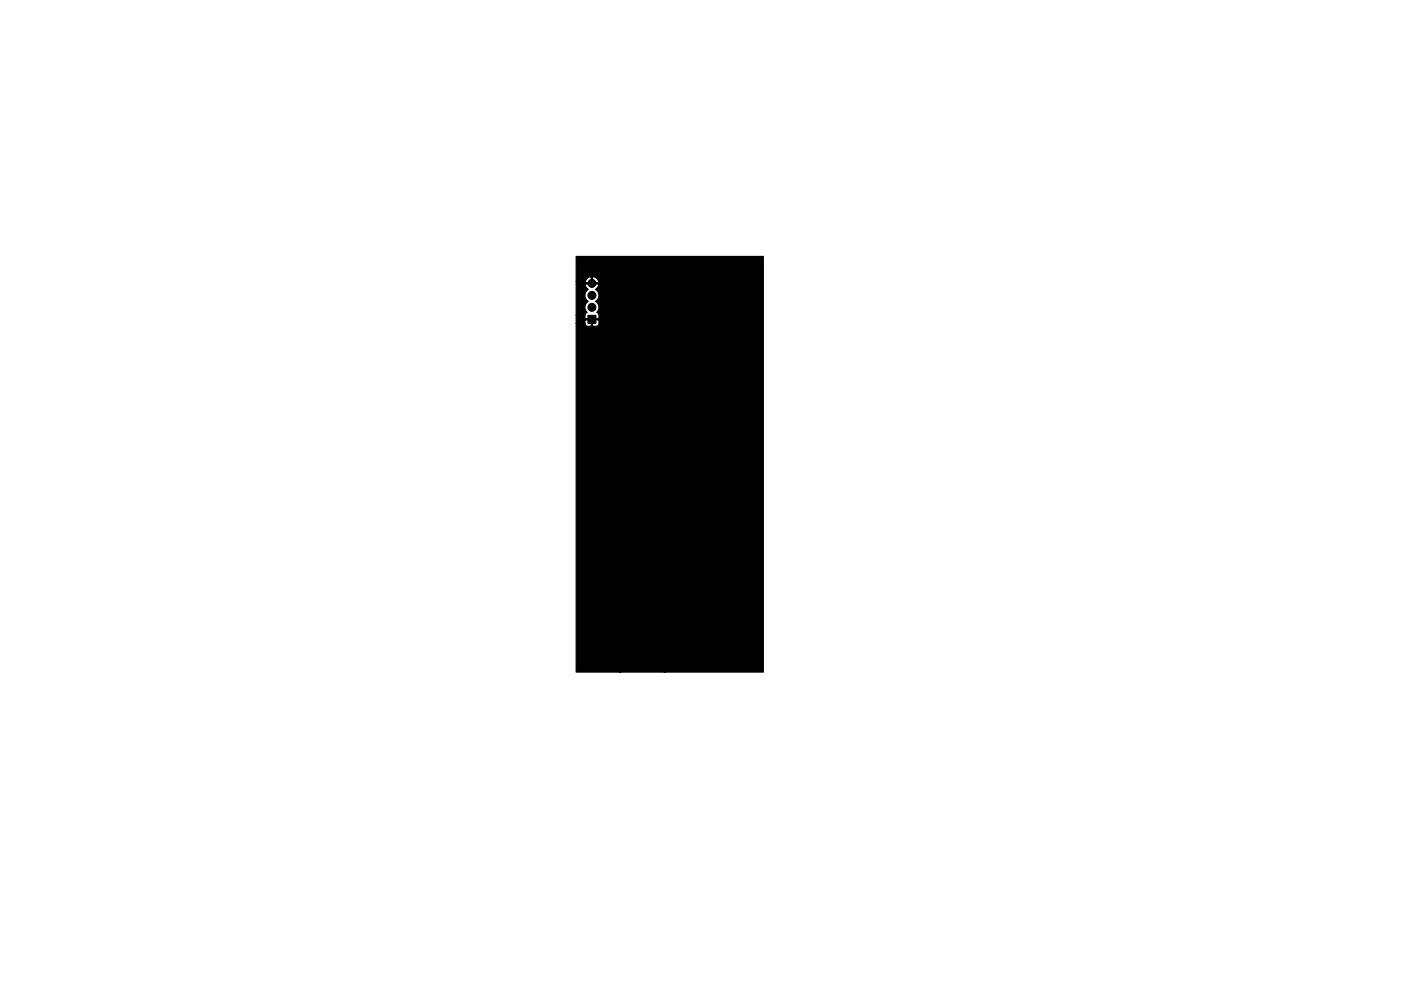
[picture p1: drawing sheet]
<svg xmlns="http://www.w3.org/2000/svg" width="297mm" height="210mm" viewBox="0 0 297 210" stroke-linecap="round" stroke-linejoin="round" font-family="sans-serif">
<g fill="#000" stroke="#000" stroke-width=".21">
<path d="M124.6 66.9h1.8v1.7h-1.8z"/>
<circle cx="123.5" cy="55.2" r=".5"/>
<circle cx="123.7" cy="57.9" r=".4"/>
<circle cx="127" cy="55.2" r=".5"/>
<circle cx="128.1" cy="57.9" r=".4"/>
<circle cx="132.5" cy="59" r=".4"/>
<circle cx="134" cy="56.2" r=".5"/>
<circle cx="136.9" cy="55.7" r=".4"/>
<circle cx="141.3" cy="59" r=".4"/>
<circle cx="143" cy="56.2" r=".5"/>
<circle cx="145.7" cy="55.7" r=".4"/>
<circle cx="150.1" cy="55.7" r=".4"/>
<circle cx="154.5" cy="55.7" r=".4"/>
<circle cx="158.5" cy="55.2" r=".5"/>
<circle cx="161" cy="55.2" r=".5"/>
<circle cx="123.5" cy="71.7" r=".5"/>
<circle cx="123.7" cy="74.4" r=".4"/>
<circle cx="125.5" cy="65.2" r=".85"/>
<circle cx="125.5" cy="62.7" r=".85"/>
<circle cx="125.5" cy="60.1" r=".85"/>
<circle cx="127" cy="71.7" r=".5"/>
<circle cx="128.1" cy="74.4" r=".4"/>
<circle cx="128.1" cy="67.8" r=".4"/>
<circle cx="128.1" cy="78.8" r=".4"/>
<circle cx="132.5" cy="72.2" r=".4"/>
<circle cx="132.5" cy="76.6" r=".4"/>
<circle cx="132.5" cy="67.8" r=".4"/>
<circle cx="136.9" cy="72.2" r=".4"/>
<circle cx="136.9" cy="60.1" r=".4"/>
<circle cx="136.9" cy="77.7" r=".4"/>
<circle cx="136.9" cy="67.8" r=".4"/>
<circle cx="138.7" cy="75.3" r=".5"/>
<circle cx="139.2" cy="73.7" r=".5"/>
<circle cx="141.3" cy="72.2" r=".4"/>
<circle cx="141.3" cy="67.8" r=".4"/>
<circle cx="143.5" cy="63.4" r=".4"/>
<circle cx="144.6" cy="76.6" r=".4"/>
<circle cx="145.7" cy="72.2" r=".4"/>
<circle cx="145.7" cy="67.8" r=".4"/>
<circle cx="147.9" cy="60.1" r=".4"/>
<circle cx="149" cy="76.6" r=".4"/>
<circle cx="152.3" cy="65.6" r=".4"/>
<circle cx="152.3" cy="70" r=".4"/>
<circle cx="153.4" cy="74.4" r=".4"/>
<circle cx="153.4" cy="78.8" r=".4"/>
<circle cx="156.7" cy="67.8" r=".4"/>
<circle cx="157.8" cy="72.2" r=".4"/>
<circle cx="157.8" cy="76.6" r=".4"/>
<circle cx="158" cy="65.2" r=".5"/>
<circle cx="161" cy="65.2" r=".5"/>
<circle cx="123" cy="92.7" r=".5"/>
<circle cx="123.7" cy="86.5" r=".4"/>
<circle cx="125.5" cy="92.7" r=".5"/>
<circle cx="128.1" cy="84.3" r=".4"/>
<circle cx="128.1" cy="88.7" r=".4"/>
<circle cx="128.1" cy="96.4" r=".4"/>
<circle cx="130" cy="94.2" r=".5"/>
<circle cx="132.5" cy="81" r=".4"/>
<circle cx="134.7" cy="85.4" r=".4"/>
<circle cx="134.7" cy="89.8" r=".4"/>
<circle cx="134.7" cy="94.2" r=".4"/>
<circle cx="138" cy="87.1" r=".5"/>
<circle cx="138.8" cy="92.2" r=".5"/>
<circle cx="139.1" cy="94.2" r=".4"/>
<circle cx="139.1" cy="82.1" r=".4"/>
<circle cx="139.1" cy="89.8" r=".4"/>
<circle cx="141.2" cy="87.3" r=".5"/>
<circle cx="144.6" cy="81" r=".4"/>
<circle cx="144.6" cy="89.8" r=".4"/>
<circle cx="144.6" cy="94.2" r=".4"/>
<circle cx="144.6" cy="85.4" r=".4"/>
<circle cx="149" cy="81" r=".4"/>
<circle cx="149" cy="85.4" r=".4"/>
<circle cx="149" cy="89.8" r=".4"/>
<circle cx="151.2" cy="98.6" r=".4"/>
<circle cx="152.3" cy="94.2" r=".4"/>
<circle cx="153.4" cy="87.6" r=".4"/>
<circle cx="153.4" cy="83.2" r=".4"/>
<circle cx="155.6" cy="98.6" r=".4"/>
<circle cx="156.7" cy="92" r=".4"/>
<circle cx="157.8" cy="81" r=".4"/>
<circle cx="157.8" cy="85.4" r=".4"/>
<circle cx="158.5" cy="95.2" r=".5"/>
<circle cx="161" cy="95.2" r=".5"/>
<circle cx="123.7" cy="103" r=".4"/>
<circle cx="123.7" cy="111.8" r=".4"/>
<circle cx="123.7" cy="107.4" r=".4"/>
<circle cx="123.7" cy="116.2" r=".4"/>
<circle cx="125.5" cy="105.2" r=".5"/>
<circle cx="128.1" cy="114" r=".4"/>
<circle cx="128.1" cy="118.4" r=".4"/>
<circle cx="128.1" cy="109.6" r=".4"/>
<circle cx="128.1" cy="100.8" r=".4"/>
<circle cx="128.1" cy="105.2" r=".4"/>
<circle cx="132" cy="103.4" r=".5"/>
<circle cx="132.5" cy="106.3" r=".4"/>
<circle cx="132.5" cy="110.7" r=".4"/>
<circle cx="132.5" cy="119.5" r=".4"/>
<circle cx="132.5" cy="115.1" r=".4"/>
<circle cx="133.6" cy="100.8" r=".4"/>
<circle cx="136.5" cy="106.2" r=".5"/>
<circle cx="136.9" cy="117.3" r=".4"/>
<circle cx="136.9" cy="112.9" r=".4"/>
<circle cx="136.9" cy="108.5" r=".4"/>
<circle cx="139.1" cy="104.1" r=".4"/>
<circle cx="141.3" cy="117.3" r=".4"/>
<circle cx="141.3" cy="112.9" r=".4"/>
<circle cx="141.3" cy="108.5" r=".4"/>
<circle cx="145.7" cy="106.3" r=".4"/>
<circle cx="145.7" cy="110.7" r=".4"/>
<circle cx="145.7" cy="115.1" r=".4"/>
<circle cx="146.8" cy="119.5" r=".4"/>
<circle cx="150.1" cy="103" r=".4"/>
<circle cx="153.4" cy="111.8" r=".4"/>
<circle cx="153.4" cy="107.4" r=".4"/>
<circle cx="153.4" cy="116.2" r=".4"/>
<circle cx="154.5" cy="103" r=".4"/>
<circle cx="157.8" cy="111.8" r=".4"/>
<circle cx="157.8" cy="116.2" r=".4"/>
<circle cx="157.8" cy="107.4" r=".4"/>
<circle cx="158.5" cy="105.2" r=".5"/>
<circle cx="161" cy="105.2" r=".5"/>
<circle cx="123.7" cy="129.4" r=".4"/>
<circle cx="123.7" cy="125" r=".4"/>
<circle cx="123.7" cy="138.2" r=".4"/>
<circle cx="123.7" cy="133.8" r=".4"/>
<circle cx="123.7" cy="120.6" r=".4"/>
<circle cx="128.1" cy="136" r=".4"/>
<circle cx="128.1" cy="131.6" r=".4"/>
<circle cx="128.1" cy="122.8" r=".4"/>
<circle cx="128.1" cy="127.2" r=".4"/>
<circle cx="131.5" cy="139.6" r=".4"/>
<circle cx="132.5" cy="132.7" r=".4"/>
<circle cx="132.5" cy="137.1" r=".4"/>
<circle cx="132.5" cy="123.9" r=".4"/>
<circle cx="132.5" cy="128.3" r=".4"/>
<circle cx="138" cy="121.7" r=".4"/>
<circle cx="138" cy="130.5" r=".4"/>
<circle cx="138" cy="126.1" r=".4"/>
<circle cx="138" cy="134.9" r=".4"/>
<circle cx="141" cy="139.6" r=".4"/>
<circle cx="142.4" cy="121.7" r=".4"/>
<circle cx="142.4" cy="130.5" r=".4"/>
<circle cx="142.4" cy="134.9" r=".4"/>
<circle cx="142.4" cy="126.1" r=".4"/>
<circle cx="143.5" cy="139.3" r=".4"/>
<circle cx="146.8" cy="132.7" r=".4"/>
<circle cx="146.8" cy="128.3" r=".4"/>
<circle cx="146.8" cy="123.9" r=".4"/>
<circle cx="147.9" cy="137.1" r=".4"/>
<circle cx="152.3" cy="138.2" r=".4"/>
<circle cx="153.4" cy="129.4" r=".4"/>
<circle cx="153.4" cy="125" r=".4"/>
<circle cx="153.4" cy="120.6" r=".4"/>
<circle cx="154.5" cy="133.8" r=".4"/>
<circle cx="157.8" cy="129.4" r=".4"/>
<circle cx="157.8" cy="125" r=".4"/>
<circle cx="157.8" cy="120.6" r=".4"/>
<circle cx="158" cy="132.2" r=".5"/>
<circle cx="161" cy="132.2" r=".5"/>
<circle cx="128.1" cy="140.4" r=".4"/>
<circle cx="131.5" cy="142.2" r=".4"/>
<circle cx="141" cy="142.2" r=".4"/>
<circle cx="147.9" cy="141.5" r=".4"/>
<circle cx="158" cy="141.7" r=".5"/>
<circle cx="161" cy="141.7" r=".5"/>
</g>
<path d="M122.2 54.4h39.6v88.2h-39.6v-74h1.8a.64 .64 0 0 0 .6 .6h.6l.2-.1v-1.2h.2v1.2l.2 .1h.6a.64 .64 0 0 0 .6-.6v-.6l-.2-.1h-2.6l-.2 .1v.6h-1.8v-1.7h1.8v.6l.2 .1h2.6l.2-.1v-.7l-.5-.5a1.48 1.48 0 0 0-.2-2.4 1.48 1.48 0 0 0 0-2.5l.3-.3a.67 .67 0 0 0 .2-.8h-2.6a.96 .96 0 0 0 .5 1.1 1.48 1.48 0 0 0 0 2.5 1.48 1.48 0 0 0-.2 2.4l-.4 .2-.1 .4h-1.8v-7.1h1.9l.1 .2h1.2v-1.2h.2v1.2h1.2a1.07 1.07 0 0 0-1.4-1.2 1.12 1.12 0 0 0-1.3 1h-1.9z" fill="#000" stroke="#000" stroke-width=".25"/>
</svg>
